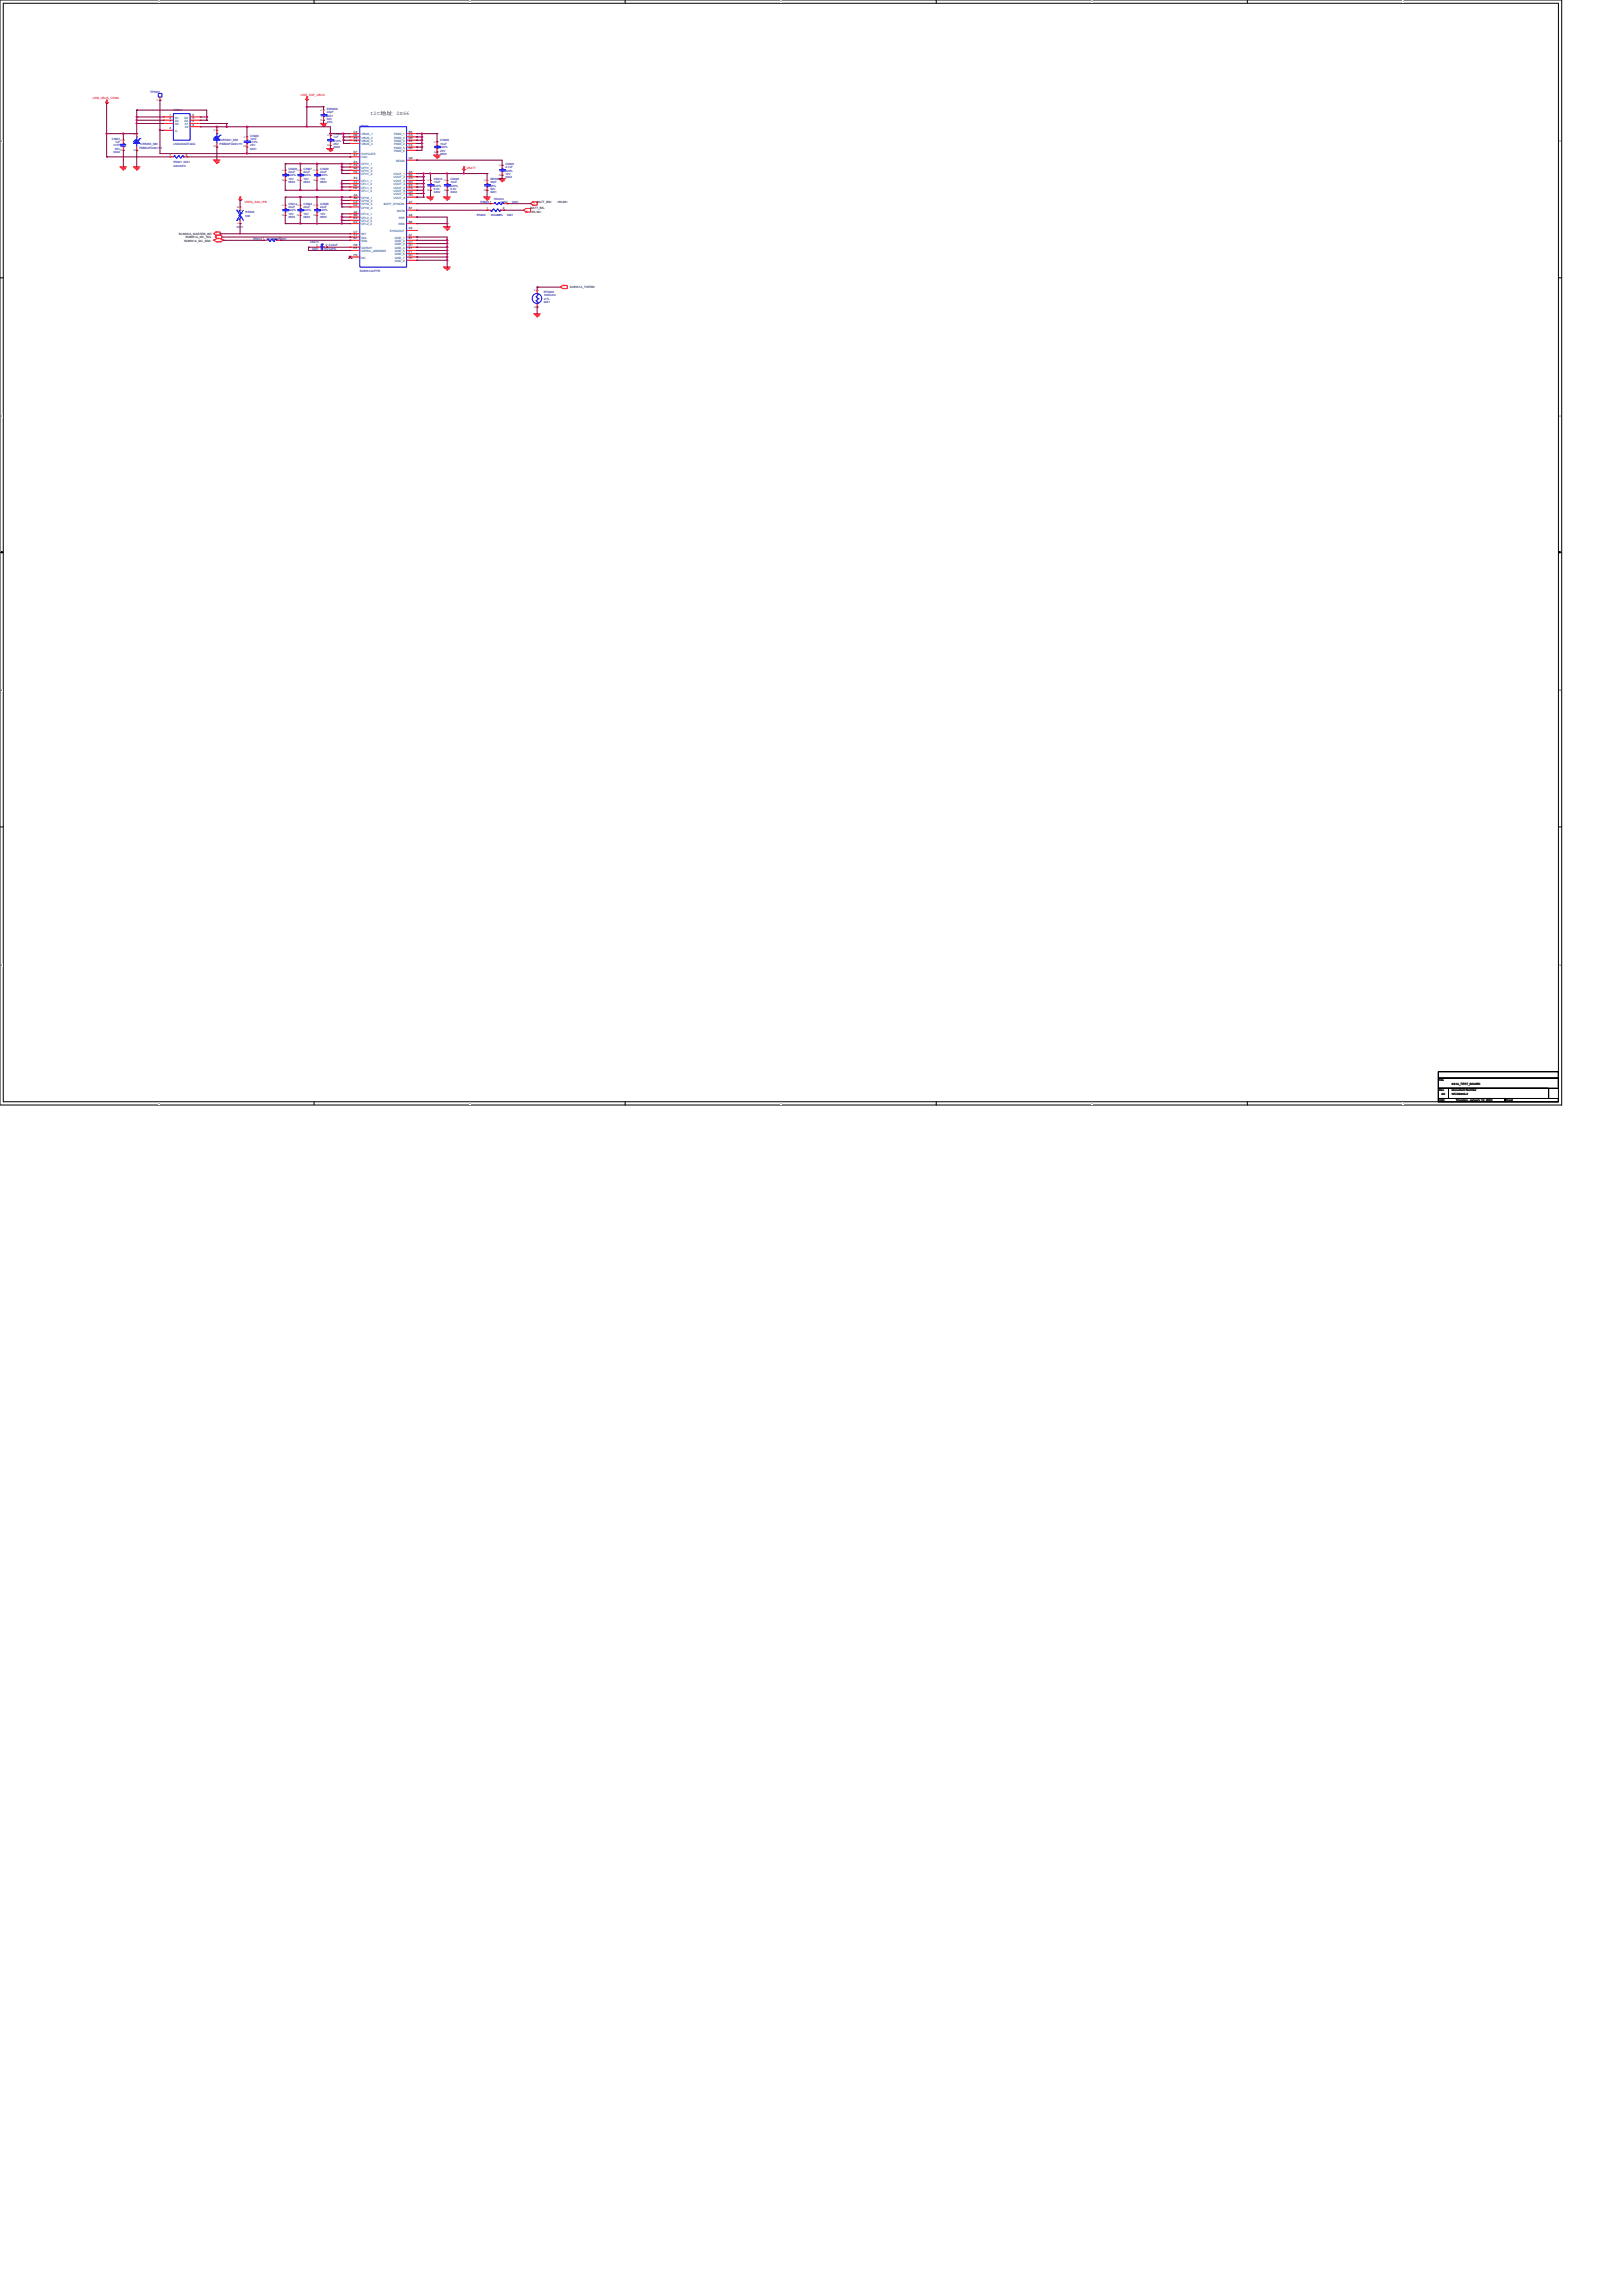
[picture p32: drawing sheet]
<svg xmlns="http://www.w3.org/2000/svg" width="210mm" height="297mm" viewBox="0 0 210 297" stroke-linecap="round" stroke-linejoin="round" font-family="sans-serif">
<defs><g id="words">
<text font-size=".7" x="47.9" y="14.8">I2C电地 0X66</text>
<g font-size=".4" fill="#f00">
<text x="12" y="12.8">USB_VBUS_CONN</text>
<text x="38.9" y="12.4">USB_OVP_VBUS</text>
<text x="60.4" y="21.9">VBATT</text>
<text x="31.6" y="26.2">VREG_S4A_1P8</text>
<text x="68.4" y="27.1" transform="rotate(-180 68.4 27.1)">o</text>
<text x="69.3" y="26.2" transform="rotate(-180 69.3 26.2)">o</text>
<text x="28" y="30.4">o</text>
<text x="28.2" y="30.8">o</text>
<text x="28.3" y="31.2">o</text>
<text x="73.2" y="37" transform="rotate(-180 73.2 37)">o</text>
</g>
<g font-size=".4">
<text x="17.6" y="17.4" transform="rotate(-90 17.6 17.4)">1</text>
<text x="20.6" y="13.1" transform="rotate(-90 20.6 13.1)">1</text>
<text x="21.9" y="15.8">7</text>
<text x="21.9" y="16.7">3</text>
<text x="21.9" y="15.4">2</text>
<text x="21.9" y="15">1</text>
<text x="24.9" y="16.3">8</text>
<text x="24.9" y="15">6</text>
<text x="24.9" y="15.4">5</text>
<text x="24.9" y="15.8">4</text>
<text x="27.9" y="17" transform="rotate(-90 27.9 17)">1</text>
<text x="31.8" y="17.8" transform="rotate(-90 31.8 17.8)">1</text>
<text x="41.7" y="15.6" transform="rotate(-90 41.7 15.6)">2</text>
<text x="41.7" y="14.4" transform="rotate(-90 41.7 14.4)">1</text>
<text x="42.6" y="17.6" transform="rotate(-90 42.6 17.6)">1</text>
<text x="45.8" y="17.6">D6</text>
<text x="45.8" y="17.2">C6</text>
<text x="52.9" y="17.6">C5</text>
<text x="52.9" y="17.2">B5</text>
<text x="15.8" y="19.5" transform="rotate(-90 15.8 19.5)">2</text>
<text x="15.8" y="18.3" transform="rotate(-90 15.8 18.3)">1</text>
<text x="17.6" y="19.5" transform="rotate(-90 17.6 19.5)">2</text>
<text x="21.9" y="20.2">1</text>
<text x="24" y="20.2">2</text>
<text x="27.9" y="19.1" transform="rotate(-90 27.9 19.1)">2</text>
<text x="31.8" y="19.1" transform="rotate(-90 31.8 19.1)">2</text>
<text x="36.8" y="23.4" transform="rotate(-90 36.8 23.4)">2</text>
<text x="36.8" y="22.1" transform="rotate(-90 36.8 22.1)">1</text>
<text x="38.7" y="23.4" transform="rotate(-90 38.7 23.4)">2</text>
<text x="38.7" y="22.1" transform="rotate(-90 38.7 22.1)">1</text>
<text x="40.9" y="23.4" transform="rotate(-90 40.9 23.4)">2</text>
<text x="40.9" y="22.1" transform="rotate(-90 40.9 22.1)">1</text>
<text x="42.6" y="18.9" transform="rotate(-90 42.6 18.9)">2</text>
<text x="45.8" y="22.3">H4</text>
<text x="45.8" y="21.9">G4</text>
<text x="45.8" y="19.7">D7</text>
<text x="45.8" y="18.4">F6</text>
<text x="45.8" y="21.5">F4</text>
<text x="45.8" y="23.6">F2</text>
<text x="45.8" y="20.2">E7</text>
<text x="45.8" y="18">E6</text>
<text x="45.8" y="21.1">E4</text>
<text x="45.8" y="23.2">E2</text>
<text x="52.9" y="20.6">G6</text>
<text x="52.9" y="19.3">G5</text>
<text x="52.9" y="18.9">F5</text>
<text x="52.9" y="18.4">E5</text>
<text x="52.9" y="18">D5</text>
<text x="52.9" y="23.6">D3</text>
<text x="52.9" y="23.2">C3</text>
<text x="52.9" y="22.7">B3</text>
<text x="52.9" y="22.3">A3</text>
<text x="55.6" y="23.5" transform="rotate(-90 55.6 23.5)">1</text>
<text x="56.4" y="19.7" transform="rotate(-90 56.4 19.7)">2</text>
<text x="56.4" y="18.5" transform="rotate(-90 56.4 18.5)">1</text>
<text x="57.7" y="23.5" transform="rotate(-90 57.7 23.5)">1</text>
<text x="62.9" y="23.5" transform="rotate(-90 62.9 23.5)">1</text>
<text x="64.9" y="22.7" transform="rotate(-90 64.9 22.7)">2</text>
<text x="64.9" y="21.5" transform="rotate(-90 64.9 21.5)">1</text>
<text x="30.9" y="26.9" transform="rotate(-90 30.9 26.9)">2</text>
<text x="30.9" y="29" transform="rotate(-90 30.9 29)">1</text>
<text x="36.8" y="27.9" transform="rotate(-90 36.8 27.9)">2</text>
<text x="36.8" y="26.7" transform="rotate(-90 36.8 26.7)">1</text>
<text x="38.7" y="27.9" transform="rotate(-90 38.7 27.9)">2</text>
<text x="38.7" y="26.7" transform="rotate(-90 38.7 26.7)">1</text>
<text x="40.9" y="27.9" transform="rotate(-90 40.9 27.9)">2</text>
<text x="40.9" y="26.7" transform="rotate(-90 40.9 26.7)">1</text>
<text x="45.8" y="24.5">H2</text>
<text x="45.8" y="24.1">G2</text>
<text x="45.8" y="26.6">D4</text>
<text x="45.8" y="28.8">D2</text>
<text x="45.8" y="26.2">C4</text>
<text x="45.8" y="28.4">C2</text>
<text x="45.8" y="25.8">B4</text>
<text x="45.8" y="28">B2</text>
<text x="45.8" y="25.4">A4</text>
<text x="45.8" y="27.5">A2</text>
<text x="52.9" y="25.4">H3</text>
<text x="52.9" y="24.9">G3</text>
<text x="52.9" y="24.5">F3</text>
<text x="52.9" y="24.1">E3</text>
<text x="52.9" y="27.1">B7</text>
<text x="52.9" y="28.8">B6</text>
<text x="52.9" y="26.2">A7</text>
<text x="52.9" y="28">A6</text>
<text x="52.9" y="29.7">A5</text>
<text x="55.6" y="24.7" transform="rotate(-90 55.6 24.7)">2</text>
<text x="57.7" y="24.7" transform="rotate(-90 57.7 24.7)">2</text>
<text x="62.9" y="24.7" transform="rotate(-90 62.9 24.7)">2</text>
<text x="62.9" y="27.1">1</text>
<text x="65.1" y="27.1">2</text>
<text x="68.7" y="27.1">BATT_BS-</text>
<text x="68.7" y="27.6">&lt;55,56&gt;</text>
<text x="69.5" y="26.2">BATT_BS+</text>
<text x="72.1" y="26.3">&lt;55,56&gt;</text>
<text x="23.2" y="30.4">SC8551A_MASTER_INT</text>
<text x="23.8" y="31.4">SC8551A_I2C_SDA</text>
<text x="24" y="30.8">SC8551A_I2C_SCL</text>
<text x="34" y="31">1</text>
<text x="36.1" y="31">2</text>
<text x="40.9" y="31.8">1</text>
<text x="42.2" y="31.8">2</text>
<text x="45.8" y="32.3">H7</text>
<text x="45.8" y="31.9">H6</text>
<text x="45.8" y="33.1">H5</text>
<text x="45.8" y="31">G7</text>
<text x="45.8" y="30.1">C7</text>
<text x="45.8" y="30.5">F7</text>
<text x="52.9" y="33.5">H1</text>
<text x="52.9" y="33.1">G1</text>
<text x="52.9" y="32.7">F1</text>
<text x="52.9" y="32.3">E1</text>
<text x="52.9" y="31.8">D1</text>
<text x="52.9" y="31.4">C1</text>
<text x="52.9" y="31">B1</text>
<text x="52.9" y="30.5">A1</text>
<text x="69.4" y="39.8" transform="rotate(-90 69.4 39.8)">2</text>
<text x="69.4" y="37.7" transform="rotate(-90 69.4 37.7)">1</text>
<text x="186.1" y="139.9">Title</text>
<text x="186.1" y="141.2">Size</text>
<text x="186.1" y="142.5">Date:</text>
<text x="186.6" y="141.6">A0</text>
<text x="187.9" y="141.2">Document Number</text>
<text x="187.9" y="141.6">WCD9340-2</text>
<text x="187.9" y="140.3">K81A_TEST_BOARD</text>
<text x="188.4" y="142.5">Thursday, January 12, 2023</text>
<text x="194.8" y="142.5">Sheet</text>
</g>
<g font-size=".4" fill="#000080">
<text x="19.4" y="12">TP5901</text>
<text x="22.4" y="14.4">Q5901</text>
<text x="32.4" y="17.7">C5903</text>
<text x="42.3" y="14.2">EM5909</text>
<text x="42.3" y="14.6">22pF</text>
<text x="42.3" y="15.1">0201</text>
<text x="42.3" y="15.5">50V</text>
<text x="42.3" y="15.9">±5%</text>
<text x="43.2" y="17.5">C5902</text>
<text x="43.2" y="17.9">1uF</text>
<text x="46.6" y="16.4">U5900</text>
<text x="14.5" y="18.1">C5901</text>
<text x="14.7" y="19.8">0402</text>
<text x="14.7" y="18.9">±10%</text>
<text x="14.9" y="19.4">35V</text>
<text x="14.9" y="18.5">1uF</text>
<text x="18" y="19.3">PSBD2FD40V1H</text>
<text x="18.2" y="18.7">CR5955_NM</text>
<text x="22.4" y="21.1">R5901</text>
<text x="22.4" y="21.6">0ohm±5%</text>
<text x="22.4" y="18.8">LN3420ADT2AG</text>
<text x="23.7" y="21.1">0201</text>
<text x="28.4" y="18.8">PSBD2FD40V1H</text>
<text x="28.6" y="18.3">CR5901_NM</text>
<text x="32.4" y="18.1">10nF</text>
<text x="32.4" y="19.4">0201</text>
<text x="32.4" y="18.9">25V</text>
<text x="32.4" y="18.5">±10%</text>
<text x="37.3" y="22">C5908</text>
<text x="37.3" y="22.4">22uF</text>
<text x="37.3" y="23.7">0603</text>
<text x="37.3" y="23.2">10V</text>
<text x="37.3" y="22.8">±20%</text>
<text x="39.3" y="22">C5907</text>
<text x="39.3" y="22.4">22uF</text>
<text x="39.3" y="23.7">0603</text>
<text x="39.3" y="23.2">10V</text>
<text x="39.3" y="22.8">±20%</text>
<text x="41.4" y="22">C5923</text>
<text x="41.4" y="22.4">22uF</text>
<text x="41.4" y="23.7">0603</text>
<text x="41.4" y="23.2">10V</text>
<text x="41.4" y="22.8">±20%</text>
<text x="43.2" y="19.2">0402</text>
<text x="43.2" y="18.7">25V</text>
<text x="43.2" y="18.3">±10%</text>
<text x="56.1" y="23.2">C5915</text>
<text x="56.1" y="23.7">10uF</text>
<text x="57" y="18.3">C5906</text>
<text x="57" y="18.7">10uF</text>
<text x="57" y="20">0603</text>
<text x="57" y="19.6">25V</text>
<text x="57" y="19.2">±20%</text>
<text x="58.3" y="23.2">C5926</text>
<text x="58.3" y="23.7">10uF</text>
<text x="63.5" y="23.2">EM5907</text>
<text x="63.5" y="23.7">33pF</text>
<text x="65.4" y="21.3">C5905</text>
<text x="65.4" y="21.8">4.7uF</text>
<text x="65.4" y="23">0402</text>
<text x="65.4" y="22.6">10V</text>
<text x="65.4" y="22.2">±20%</text>
<text x="30.6" y="29.5">0201</text>
<text x="31.8" y="27.6">R5906</text>
<text x="31.8" y="28.1">NM</text>
<text x="37.3" y="26.5">C5914</text>
<text x="37.3" y="26.9">22uF</text>
<text x="37.3" y="28.2">0603</text>
<text x="37.3" y="27.8">10V</text>
<text x="37.3" y="27.4">±20%</text>
<text x="39.3" y="26.5">C5924</text>
<text x="39.3" y="26.9">22uF</text>
<text x="39.3" y="28.2">0603</text>
<text x="39.3" y="27.8">10V</text>
<text x="39.3" y="27.4">±20%</text>
<text x="41.4" y="26.5">C5925</text>
<text x="41.4" y="26.9">22uF</text>
<text x="41.4" y="28.2">0603</text>
<text x="41.4" y="27.8">10V</text>
<text x="41.4" y="27.4">±20%</text>
<text x="56.1" y="25">0402</text>
<text x="56.1" y="24.6">6.3V</text>
<text x="56.1" y="24.1">±20%</text>
<text x="58.3" y="25">0402</text>
<text x="58.3" y="24.6">6.3V</text>
<text x="58.3" y="24.1">±20%</text>
<text x="61.7" y="27.9">R5904</text>
<text x="62.2" y="26.3">R59031</text>
<text x="63.5" y="27.9">100ohm</text>
<text x="63.5" y="25">0201</text>
<text x="63.5" y="24.6">50V</text>
<text x="63.5" y="24.1">±5%</text>
<text x="63.9" y="25.9">100ohm</text>
<text x="64.3" y="27.9">±1%</text>
<text x="64.8" y="26.3">±1%2</text>
<text x="65.6" y="27.9">0201</text>
<text x="66.3" y="26.3">0201</text>
<text x="32.8" y="31">R5910</text>
<text x="34.5" y="31">51ohm</text>
<text x="35.4" y="31">±1% 0201</text>
<text x="40.1" y="31.5">C5913</text>
<text x="40.4" y="32.3">0201</text>
<text x="41.9" y="32.3">16V±20%</text>
<text x="42.5" y="31.9">0.22uF</text>
<text x="46.6" y="35.2">SC8551ACFFR</text>
<text x="70.4" y="37.9">RT5900</text>
<text x="70.4" y="38.4">100Kohm</text>
<text x="70.4" y="38.8">±1%</text>
<text x="70.4" y="39.2">0201</text>
</g>
<g font-size=".4" fill="#004080">
<text x="22.6" y="16.2">D5</text>
<text x="22.6" y="17.1">G</text>
<text x="22.6" y="15.8">D2</text>
<text x="22.6" y="15.3">D1</text>
<text x="23.9" y="15.3">D4</text>
<text x="23.9" y="15.8">D3</text>
<text x="23.9" y="16.6">S2</text>
<text x="23.9" y="16.2">S1</text>
<text x="46.8" y="17.9">VBUS_2</text>
<text x="46.8" y="17.5">VBUS_1</text>
<text x="51" y="17.9">PMID_2</text>
<text x="51" y="17.5">PMID_1</text>
<text x="46.8" y="22.7">CFH1_4</text>
<text x="46.8" y="22.2">CFH1_3</text>
<text x="46.8" y="18.8">VBUS_4</text>
<text x="46.8" y="21.8">CFH1_2</text>
<text x="46.8" y="24">CFL1_2</text>
<text x="46.8" y="20.5">VAC</text>
<text x="46.8" y="18.3">VBUS_3</text>
<text x="46.8" y="21.4">CFH1_1</text>
<text x="46.8" y="23.6">CFL1_1</text>
<text x="46.8" y="20.1">OVPGATE</text>
<text x="50.9" y="24">VOUT_4</text>
<text x="50.9" y="23.6">VOUT_3</text>
<text x="50.9" y="23.1">VOUT_2</text>
<text x="50.9" y="22.7">VOUT_1</text>
<text x="51" y="19.7">PMID_6</text>
<text x="51" y="19.2">PMID_5</text>
<text x="51" y="18.8">PMID_4</text>
<text x="51" y="18.3">PMID_3</text>
<text x="51.3" y="20.9">REGN</text>
<text x="46.8" y="24.8">CFL1_4</text>
<text x="46.8" y="24.4">CFL1_3</text>
<text x="46.8" y="27">CFH2_4</text>
<text x="46.8" y="29.1">CFL2_4</text>
<text x="46.8" y="26.6">CFH2_3</text>
<text x="46.8" y="28.7">CFL2_3</text>
<text x="46.8" y="26.1">CFH2_2</text>
<text x="46.8" y="28.3">CFL2_2</text>
<text x="46.8" y="25.7">CFH2_1</text>
<text x="46.8" y="27.9">CFL2_1</text>
<text x="49.7" y="26.6">BATP_SYNCIN</text>
<text x="50.9" y="25.7">VOUT_8</text>
<text x="50.9" y="25.2">VOUT_7</text>
<text x="50.9" y="24.8">VOUT_6</text>
<text x="50.9" y="24.4">VOUT_5</text>
<text x="51.4" y="27.4">BATN</text>
<text x="51.6" y="29.1">SRN</text>
<text x="51.6" y="28.3">SRP</text>
<text x="46.8" y="32.6">CDRVL_ADDRMS</text>
<text x="46.8" y="32.2">CDRVH</text>
<text x="46.8" y="33.5">NC</text>
<text x="46.8" y="31.3">SDA</text>
<text x="46.8" y="30.9">SCL</text>
<text x="46.8" y="30.5">INT</text>
<text x="50.5" y="30">SYNCOUT</text>
<text x="51.1" y="33.9">GND_8</text>
<text x="51.1" y="33.5">GND_7</text>
<text x="51.1" y="33">GND_6</text>
<text x="51.1" y="32.6">GND_5</text>
<text x="51.1" y="32.2">GND_4</text>
<text x="51.1" y="31.7">GND_3</text>
<text x="51.1" y="31.3">GND_2</text>
<text x="51.1" y="30.9">GND_1</text>
</g>
<text font-size=".4" fill="#000040" x="73.7" y="37.3">SC8551A_THERM</text>
<g font-size=".3">
<text x="20.5" y=".3">5</text>
<text x="60.7" y=".3">4</text>
<text x="101" y=".3">3</text>
<text x="141.3" y=".3">2</text>
<text x="181.5" y=".3">1</text>
<text x=".1" y="18.4">D</text>
<text x="201.8" y="18.4">D</text>
<text x=".1" y="53.9">C</text>
<text x="201.8" y="53.9">C</text>
<text x=".1" y="89.5">B</text>
<text x="201.8" y="89.5">B</text>
<text x=".1" y="125">A</text>
<text x="201.8" y="125">A</text>
<text x="20.5" y="142.8">5</text>
<text x="60.7" y="142.8">4</text>
<text x="101" y="142.8">3</text>
<text x="141.3" y="142.8">2</text>
<text x="181.5" y="142.8">1</text>
</g>
</g></defs>
<path d="M0 0h202.1v143h-202.1zM.4 .4h201.3v142.1h-201.3z" fill="none" stroke="#000" stroke-width=".13"/>
<g fill="#fff">
<path d="M20.5 0h.2v.4h-.2z"/>
<path d="M20.5 142.6h.2v.3h-.2z"/>
</g>
<path d="M40.6 0v.4M40.6 142.5v.5" fill="none" stroke="#000" stroke-width=".13"/>
<g fill="#fff">
<path d="M60.7 0h.2v.4h-.2z"/>
<path d="M60.7 142.6h.2v.3h-.2z"/>
</g>
<path d="M80.9 0v.4M80.9 142.5v.5" fill="none" stroke="#000" stroke-width=".13"/>
<g fill="#fff">
<path d="M101 0h.2v.4h-.2z"/>
<path d="M101 142.6h.2v.3h-.2z"/>
</g>
<path d="M121.2 0v.4M121.2 142.5v.5" fill="none" stroke="#000" stroke-width=".13"/>
<g fill="#fff">
<path d="M141.3 0h.1v.4h-.1z"/>
<path d="M141.3 142.6h.1v.3h-.1z"/>
</g>
<path d="M161.4 0v.4M161.4 142.5v.5" fill="none" stroke="#000" stroke-width=".13"/>
<g fill="#fff">
<path d="M181.5 0h.2v.4h-.2z"/>
<path d="M181.5 142.6h.2v.3h-.2z"/>
<path d="M.1 18.2h.2v.3h-.2z"/>
<path d="M201.8 18.2h.2v.3h-.2z"/>
<path d="M.1 53.7h.2v.3h-.2z"/>
<path d="M201.8 53.7h.2v.3h-.2z"/>
</g>
<path d="M0 35.9h.4M201.7 35.9h.4" fill="none" stroke="#000" stroke-width=".13"/>
<g fill="#fff">
<path d="M.1 89.2h.2v.3h-.2z"/>
<path d="M201.8 89.2h.2v.3h-.2z"/>
</g>
<path d="M0 71.5h.4M.2 71.3l.2 .2h-.2zM201.7 71.5l.2-.2v.2zM201.7 71.5h.4" fill="none" stroke="#000" stroke-width=".13"/>
<path d="M.2 71.3l.2 .2h-.2zM201.7 71.5l.2-.2v.2z" fill="#000"/>
<g fill="#fff">
<path d="M.1 124.7h.2v.4h-.2z"/>
<path d="M201.8 124.7h.2v.4h-.2z"/>
</g>
<path d="M0 107h.4M201.7 107h.4M186.1 138.6h15.6v.9h-15.6zM186.1 139.5h15.6v1.3h-15.6zM186.1 140.8h1.3v1.3h-1.3zM186.1 142.1h8.7v.4h-8.7zM187.4 140.8h13v1.3h-13zM194.8 142.1h6.9v.4h-6.9z" fill="none" stroke="#000" stroke-width=".13"/>
<g fill="none" stroke="#f00" stroke-width=".13">
<path d="M13.7 13.3h.1M13.7 13.3h.2M13.8 13.4h.1M13.8 13h.1M13.8 13.3v.1M13.8 13l.1 .3M13.8 13l-.1 .3M13.9 13.3h.1M16 19.4h.1M16 19v.4M16 18.1h.1M16 18.1v.4"/>
<path d="M39.6 12.9h.1M39.6 12.9h.2M39.7 13h.1M39.7 12.5h.1M39.7 12.9v.1M39.7 12.5l-.1 .4M39.7 12.5l.1 .4M39.8 12.9h.1M41.4 16h.1M41.4 16h.9M41.6 16.1h.1M41.6 16.1h.6"/>
<path d="M41.7 16.2h.3M41.8 16.3h.1M41.9 15.5h.1M41.9 15.1v.4M41.9 14.2h.1M41.9 14.2v.5M42 16.2h.1M42.3 19.2h.1M42.3 19.2h.9M42.4 19.3h.1M42.4 19.3h.7M42.6 19.5h.3"/>
<path d="M42.7 19.6h.1M42.9 19.5h.1M15.5 21.6h.1M15.5 21.6h.9M15.7 21.7h.1M15.7 21.7h.6M15.8 21.8h.3M15.9 22h.1M16.1 21.8h.1M17.3 21.6h.1M17.3 21.6h.8M17.4 21.7h.1"/>
<path d="M17.4 21.7h.6M17.5 21.8h.4M17.7 22h.1M17.9 21.8h.1M27.6 31.1h.1M27.6 31.1l.5 .2M27.6 20.7h.1M27.6 20.7h.9M27.8 20.8h.1M27.8 20.8h.6M27.9 21h.3M27.9 30h.1"/>
<path d="M27.9 30.4h.1M27.9 30h.6v.4h-.6M27.9 30l-.3 .2 .3 .2M28 21.1h.1M28.1 30.9h.1M28.1 31.3h.1M28.1 30.9h.4M28.1 30.9l-.5 .2M28.1 31.3h.4M28.2 30.4h.1M28.2 30.9h.1M28.2 30.4h.5v.5h-.5"/>
<path d="M28.2 30.4l-.3 .3 .3 .2M28.2 21h.1M28.5 30.9h.1M28.5 31.3h.1M28.5 30.9l.4 .2M28.9 31.1h.1M28.9 31.1l-.4 .2M30.9 25.8h.1M30.9 25.8h.3M31.1 25.9h.1M31.1 25.5h.1M31.1 25.8v.1"/>
<path d="M31.1 25.5l.1 .3M31.1 25.5l-.2 .3M31.2 25.8h.1M36.9 23.3h.1M36.9 22.9v.4M36.9 22h.1M36.9 22v.4M36.9 27.9h.1M36.9 27.4v.5M36.9 26.5h.1M36.9 26.5v.5M38.9 27.9h.1"/>
<path d="M38.9 27.4v.5M38.9 26.5h.1M38.9 26.5v.5M41 32h.1M41 32h.4M41.9 32h.4M42.3 32h.1M55.2 25.5h.1M55.2 25.5h.9M55.4 25.6h.1M55.4 25.6h.6M55.5 25.7h.4"/>
<path d="M55.7 25.9h.1M55.7 24.6h.1M55.7 24.2v.4M55.7 23.3h.1M55.7 23.3v.5M55.9 25.7h.1M56.1 20.1h.1M56.1 20.1h.9M56.3 20.2h.1M56.3 20.2h.6M56.4 20.3h.3M56.5 20.4h.1"/>
<path d="M56.7 20.3h.1M57.4 25.5h.1M57.4 29.3h.1M57.4 34.5h.1M57.4 25.5h.9M57.4 29.3h.9M57.4 34.5h.9M57.5 25.6h.1M57.5 29.5h.1M57.5 34.7h.1M57.5 25.6h.7M57.5 29.5h.7"/>
<path d="M57.5 34.7h.7M57.7 25.7h.3M57.7 29.6h.3M57.7 34.8h.3M57.8 25.9h.1M57.8 29.8h.1M57.8 34.9h.1M57.9 24.6h.1M57.9 24.2v.4M57.9 23.3h.1M57.9 23.3v.5M58 25.7h.1"/>
<path d="M58 29.6h.1M58 34.8h.1M59.9 21.9h.1M59.9 21.9h.3M60 22h.1M60 21.6h.1M60 21.9v.1M60 21.6l.2 .3M60 21.6l-.1 .3M60.2 21.9h.1M62.6 25.5h.1M62.6 25.5h.9"/>
<path d="M62.7 25.6h.1M62.7 25.6h.6M62.9 25.7h.3M63 25.9h.1M63.2 25.7h.1M64.6 23.1h.1M64.6 23.1h.8M64.7 23.2h.1M64.7 23.2h.6M64.8 23.4h.4M64.9 23.5h.1M65 22.7h.1"/>
<path d="M65 22.2v.5M65 21.4h.1M65 21.4v.4M65.2 23.4h.1M68.1 27.4h.1M68.1 27h.1M68.1 27h.6v.4h-.6M68.1 27l-.3 .2 .3 .2M69 26.5h.1M69 26.1h.1M69 26.1h.5v.4h-.5M69 26.1l-.3 .2 .3 .2"/>
<path d="M69.5 39.7h.1M69.5 39.3v.4M69.5 37.6h.1M69.5 37.6v.4M72.9 37.3h.1M72.9 36.9h.1M72.9 36.9h.5v.4h-.5M72.9 36.9l-.4 .2 .4 .2M69.1 40.6h.1M69.1 40.6h.8M69.2 40.7h.1M69.2 40.7h.6"/>
<path d="M69.3 40.9h.4M69.5 41h.1M69.7 40.9h.1"/>
</g>
<g fill="none" stroke="#00f" stroke-width=".13">
<path d="M15.6 18.7h.1M15.6 18.9h.1M15.6 18.7h.7M15.6 18.9h.7M16 18.5h.1M16 19h.1M16 18.5v.2M16 18.9v.1M41.5 14.8h.7M41.5 15h.7M41.9 14.7h.1M41.9 15.1h.1"/>
<path d="M41.9 14.7v.1M41.9 15v.1M42.2 14.8h.1M42.2 15h.1M36.6 22.6h.7M36.6 22.7h.7M36.6 27.1h.7M36.6 27.3h.7M36.9 22.4h.1M36.9 22.9h.1M36.9 22.4v.2M36.9 22.7v.2"/>
<path d="M36.9 27h.1M36.9 27.4h.1M36.9 27v.1M36.9 27.3v.1M37.3 22.6h.1M37.3 22.7h.1M37.3 27.1h.1M37.3 27.3h.1M38.5 27.1h.7M38.5 27.3h.7M38.9 27h.1M38.9 27.4h.1"/>
<path d="M38.9 27v.1M38.9 27.3v.1M39.2 27.1h.1M39.2 27.3h.1M41.4 32h.1M41.4 32h.2M41.6 31.6h.1M41.6 31.6v.7M41.7 31.6h.1M41.7 31.6v.7M41.7 32h.2M41.9 32h.1"/>
<path d="M55.3 23.9h.7M55.3 24h.7M55.7 23.8h.1M55.7 24.2h.1M55.7 23.8v.1M55.7 24v.2M56 23.9h.1M56 24h.1M57.5 23.9h.7M57.5 24.1h.7M57.9 23.8h.1M57.9 24.2h.1"/>
<path d="M57.9 23.8v.1M57.9 24.1v.1M58.2 23.9h.1M58.2 24.1h.1M64.6 21.9h.7M64.6 22.1h.7M65 21.8h.1M65 22.2h.1M65 21.8v.1M65 22.1v.1M65.3 21.9h.1M65.3 22.1h.1"/>
<path d="M69.4 38.4h.1M69.4 38.9h.1M69.4 38.4l.2 .3M69.4 38.9l.2 .3M69.5 39.3h.1M69.5 38l.1 .1M69.6 38.1h.1M69.6 38.7h.1M69.6 39.2h.1M69.6 38.1l-.2 .3M69.6 38.7l-.2 .2M69.6 39.2l-.1 .1"/>
<circle cx="69.5" cy="38.6" r=".63"/>
</g>
<path d="M28.1 17.7l.4 .4h-.9z" fill="#00f"/>
<g fill="none" stroke="#00f" stroke-width=".13">
<path d="M22.4 14.7h2.2v3.4h-2.2zM27.9 17.7h.1M27.9 17.7l-.3 .2M27.9 17.7h.4M28.1 17.7l.4 .4h-.9zM28.1 18.1h.1M28.1 17.3h.1M28.1 17.3v.4M28.1 18.1v.4M28.3 17.7h.1M28.5 17.5h.1M28.5 17.5l-.2 .2"/>
<path d="M31.6 18.3h.7M31.6 18.4h.7M32 18.1h.1M32 18.6h.1M32 18.1v.2M32 18.4v.2M32.3 18.3h.1M32.3 18.4h.1M46.6 16.4h6v18.2h-6zM56.2 18.9h.7M56.2 19.1h.7M56.6 18.8h.1"/>
<path d="M56.6 19.2h.1M56.6 18.8v.1M56.6 19.1v.1M56.9 18.9h.1M56.9 19.1h.1M34.7 31h.1M34.7 31l-.2 .1M34.7 31l.2 .2M34.9 31.2h.1M35.2 31h.1M35.2 31l-.3 .2M35.2 31l.2 .2"/>
<path d="M35.4 31.2h.1M35.7 31h.1M35.7 31l-.3 .2M35.7 31l.1 .1M35.8 31.1h.1M38.5 22.6h.7M38.5 22.7h.7M38.9 22.4h.1M38.9 22.9h.1M38.9 22.4v.2M38.9 22.7v.2M39.2 22.6h.1"/>
<path d="M39.2 22.7h.1M40.7 22.6h.7M40.7 22.7h.7M40.7 27.1h.7M40.7 27.3h.7M41 22.4h.1M41 22.9h.1M41 22.4v.2M41 22.7v.2M41 27h.1M41 27.4h.1M41 27v.1"/>
<path d="M41 27.3v.1M41.4 22.6h.1M41.4 22.7h.1M41.4 27.1h.1M41.4 27.3h.1M62.7 23.9h.7M62.7 24.1h.7M63 23.8h.1M63 24.2h.1M63 23.8v.1M63 24.1v.1M63.4 23.9h.1"/>
<path d="M63.4 24.1h.1M63.5 27.2l.1 .1M63.6 27.3h.1M63.8 27.1h.1M63.8 27.1l-.2 .2M63.8 27.1l.3 .2M64 26.2h.1M64 26.2l-.1 .1M64 26.2l.3 .3M64.1 27.3h.1M64.3 26.5h.1M64.4 27.1h.1"/>
<path d="M64.4 27.1l-.3 .2M64.4 27.1l.2 .2M64.6 26.2h.1M64.6 26.2l-.3 .3M64.6 26.2l.2 .3M64.6 27.3h.1M64.8 27.2h.1M64.8 27.2l-.2 .1M64.8 26.5h.1M65.1 26.2h.1M65.1 26.2l-.3 .3M65.1 26.2l.1 .1"/>
<path d="M65.2 26.3h.1"/>
</g>
<g fill="none" stroke="#f00" stroke-width=".13">
<path d="M21.2 16h.1M21.2 16h1.2M21.2 16.9h.1M21.2 16.9h1.2M21.2 15.5h.1M21.2 15.5h1.2M21.2 15.1h.1M21.2 15.1h1.2M24.6 16.4h1.3M24.6 15.1h1.3M24.6 15.5h1.3M24.6 16h1.3"/>
<path d="M25.9 16.4h.1M25.9 15.1h.1M25.9 15.5h.1M25.9 16h.1M28.1 16.9h.1M28.1 16.9v.4M28.1 19h.1M28.1 18.5v.5M32 19h.1M32 18.6v.4M32 17.7h.1M32 17.7v.4"/>
<path d="M45.3 18.6h.1M45.3 18.6h1.3M45.3 18.1h.1M45.3 18.1h1.3M45.3 19.9h.1M45.3 19.9h1.3M45.3 17.7h.1M45.3 17.7h1.3M45.3 17.3h.1M45.3 17.3h1.3M52.6 19.4h1.3M52.6 19h1.3"/>
<path d="M52.6 18.6h1.3M52.6 18.1h1.3M52.6 17.7h1.3M52.6 17.3h1.3M53.9 19.4h.1M53.9 19h.1M53.9 18.6h.1M53.9 18.1h.1M53.9 17.7h.1M53.9 17.3h.1M56.6 19.7h.1M56.6 19.2v.5"/>
<path d="M56.6 18.3h.1M56.6 18.3v.5M34.1 31.1h.1M34.1 31.1h.4M35.8 31.1h.5M36.3 31.1h.1M38.9 23.3h.1M38.9 22.9v.4M38.9 22h.1M38.9 22v.4M41 23.3h.1M41 22.9v.4"/>
<path d="M41 22h.1M41 22v.4M41 27.9h.1M41 27.4v.5M41 26.6h.1M41 26.6v.4M45.3 32.4h.1M45.3 32.4h1.3M45.3 32h.1M45.3 32h1.3M45.3 33.2h.1M45.3 33.2h1.3"/>
<path d="M45.3 22.5h.1M45.3 22.5h1.3M45.3 24.6h.1M45.3 24.6h1.3M45.3 31.1h.1M45.3 31.1h1.3M45.3 22h.1M45.3 22h1.3M45.3 24.2h.1M45.3 24.2h1.3M45.3 30.7h.1M45.3 30.7h1.3"/>
<path d="M45.3 21.6h.1M45.3 21.6h1.3M45.3 23.8h.1M45.3 23.8h1.3M45.3 20.3h.1M45.3 20.3h1.3M45.3 21.2h.1M45.3 21.2h1.3M45.3 23.3h.1M45.3 23.3h1.3M45.3 26.8h.1M45.3 26.8h1.3"/>
<path d="M45.3 28.9h.1M45.3 28.9h1.3M45.3 30.2h.1M45.3 30.2h1.3M45.3 26.3h.1M45.3 26.3h1.3M45.3 28.5h.1M45.3 28.5h1.3M45.3 25.9h.1M45.3 25.9h1.3M45.3 28.1h.1M45.3 28.1h1.3"/>
<path d="M45.3 25.5h.1M45.3 25.5h1.3M45.3 27.7h.1M45.3 27.7h1.3M52.6 25.5h1.3M52.6 33.7h1.3M52.6 20.7h1.3M52.6 25h1.3M52.6 33.2h1.3M52.6 24.6h1.3M52.6 32.8h1.3M52.6 24.2h1.3"/>
<path d="M52.6 32.4h1.3M52.6 23.8h1.3M52.6 32h1.3M52.6 23.3h1.3M52.6 31.5h1.3M52.6 27.2h1.3M52.6 28.9h1.3M52.6 22.9h1.3M52.6 31.1h1.3M52.6 26.3h1.3M52.6 28.1h1.3M52.6 29.8h1.3"/>
<path d="M52.6 22.4h1.3M52.6 30.7h1.3M53.9 25.5h.1M53.9 33.7h.1M53.9 20.7h.1M53.9 25h.1M53.9 33.2h.1M53.9 24.6h.1M53.9 32.8h.1M53.9 24.2h.1M53.9 32.4h.1M53.9 23.8h.1"/>
<path d="M53.9 32h.1M53.9 23.3h.1M53.9 31.5h.1M53.9 27.2h.1M53.9 28.9h.1M53.9 22.9h.1M53.9 31.1h.1M53.9 26.3h.1M53.9 28.1h.1M53.9 29.8h.1M53.9 22.4h.1M53.9 30.7h.1"/>
<path d="M63 27.2h.1M63 27.2h.5M63 24.6h.1M63 24.2v.4M63 23.3h.1M63 23.3v.5M63.5 26.3h.1M63.5 26.3h.4M64.8 27.2h.4M65.2 27.2h.1M65.2 26.3h.4M65.6 26.3h.1"/>
</g>
<path d="M45.1 33.4h.1M45.2 33.1l.3 .3M45.4 33.1l-.3 .3M45.5 33.4h.1" fill="none" stroke="#804000" stroke-width=".13"/>
<path d="M17.3 18.6l.4-.5 .4 .5z" fill="#00f"/>
<g fill="none" stroke="#00f" stroke-width=".13">
<path d="M17.3 18.6l.4-.5 .4 .5zM17.5 18.1h.1M17.5 18.1l-.2 .2M17.5 18.1h.4M17.7 18.6h.1M17.7 17.7h.1M17.7 17.7v.4M17.7 18.6v.4M17.9 18.1h.1M18.1 17.9h.1M18.1 17.9l-.2 .2M20.5 12.1h.5v.5h-.5z"/>
<path d="M42.4 18.1h.7M42.4 18.2h.7M42.8 17.9h.1M42.8 18.3h.1M42.8 17.9v.2M42.8 18.2v.1M43.1 18.1h.1M43.1 18.2h.1M22.6 20.2h.1M22.6 20.2l-.2 .1M22.6 20.2l.2 .2M22.8 20.4h.1"/>
<path d="M23.1 20.2h.1M23.1 20.2l-.3 .2M23.1 20.2l.3 .2M23.4 20.4h.1M23.6 20.2h.1M23.6 20.2l-.2 .2M23.6 20.2l.1 .1M23.7 20.3h.1M30.6 28.5h.1M30.6 27.2h.1M30.6 27.2l.9 1.3M30.9 28.4h.1"/>
<path d="M30.9 27.9h.1M30.9 27.3h.1M30.9 28.4l.2 .1M30.9 27.9l.3 .2M30.9 27.3l.3 .3M31.1 27.2h.1M31.1 27.2l-.2 .1M31.2 28.1h.1M31.2 27.6h.1M31.2 28.1l-.3 .3M31.2 27.6l-.3 .3M31.5 27.2l-.9 1.3"/>
</g>
<g fill="none" stroke="#f00" stroke-width=".13">
<path d="M17.7 17.3h.1M17.7 17.3v.4M17.7 19.4h.1M17.7 19v.4M20.7 13h.1M20.7 12.6v.4M42.8 18.8h.1M42.8 18.3v.5M42.8 17.5h.1M42.8 17.5v.4M22 20.3h.1M22 20.3h.4"/>
<path d="M23.7 20.3h.5M24.2 20.3h.1M31.1 26.8h.1M31.1 26.8v.4M31.1 28.9h.1M31.1 28.5v.4"/>
</g>
<path d="M39.7 13.8h.1M39.7 13v.8" fill="none" stroke="#800040" stroke-width=".13"/>
<path d="M39.6 13.7h.1v.1h-.1z" fill-rule="evenodd" fill="#f0f"/>
<path d="M39.6 13.7h.1v.1h-.1z" fill="none" stroke="#f0f" stroke-width=".13"/>
<path d="M13.8 13.4h.1M13.8 17.3h.1M13.8 13.4v6.9M39.7 13.8h.1M39.7 13.8v2.6M39.7 13.8h2.2M41.9 13.8h.1M41.9 15.6h.1M41.9 13.8v.4M41.9 15.6v.4" fill="none" stroke="#800040" stroke-width=".13"/>
<path d="M13.7 17.2h.1v.1h-.1z" fill-rule="evenodd" fill="#f0f"/>
<path d="M13.7 17.2h.1v.1h-.1z" fill="none" stroke="#f0f" stroke-width=".13"/>
<path d="M16 17.3h.1M16 17.3h1.7" fill="none" stroke="#800040" stroke-width=".13"/>
<path d="M15.9 17.2h.1v.1h-.1z" fill-rule="evenodd" fill="#f0f"/>
<path d="M15.9 17.2h.1v.1h-.1z" fill="none" stroke="#f0f" stroke-width=".13"/>
<path d="M16 17.3h.1M16 17.3v.8M39.7 16.4h.1M39.7 16.4h3.1v.9M42.8 17.3h.1" fill="none" stroke="#800040" stroke-width=".13"/>
<path d="M42.7 17.2h.1v.1h-.1z" fill-rule="evenodd" fill="#f0f"/>
<path d="M42.7 17.2h.1v.1h-.1z" fill="none" stroke="#f0f" stroke-width=".13"/>
<path d="M42.8 17.3h2.5M44.4 17.3h.1" fill="none" stroke="#800040" stroke-width=".13"/>
<path d="M44.4 17.2h.1v.1h-.1z" fill-rule="evenodd" fill="#f0f"/>
<path d="M44.4 17.2h.1v.1h-.1z" fill="none" stroke="#f0f" stroke-width=".13"/>
<path d="M44.4 17.3h.1M44.4 17.3v.4M53.9 17.3h.1M53.9 17.3h2.7M56.6 17.3h.1" fill="none" stroke="#800040" stroke-width=".13"/>
<path d="M54.5 17.2h.1v.1h-.1z" fill-rule="evenodd" fill="#f0f"/>
<path d="M54.5 17.2h.1v.1h-.1z" fill="none" stroke="#f0f" stroke-width=".13"/>
<path d="M44.4 17.7h.1M44.4 17.7h.9M54.6 17.3h.1M54.6 17.3v.4M56.6 18.3h.1M56.6 17.3v1" fill="none" stroke="#800040" stroke-width=".13"/>
<path d="M44.4 17.6h.1v.1h-.1z" fill-rule="evenodd" fill="#f0f"/>
<path d="M44.4 17.6h.1v.1h-.1z" fill="none" stroke="#f0f" stroke-width=".13"/>
<path d="M44.4 17.7h.1M44.4 17.7v.4M53.9 17.7h.1M53.9 17.7h.7" fill="none" stroke="#800040" stroke-width=".13"/>
<path d="M54.5 17.6h.1v.1h-.1z" fill-rule="evenodd" fill="#f0f"/>
<path d="M54.5 17.6h.1v.1h-.1z" fill="none" stroke="#f0f" stroke-width=".13"/>
<path d="M44.4 18.1h.1M44.4 18.1v.5M54.6 17.7h.1M54.6 17.7v.4" fill="none" stroke="#800040" stroke-width=".13"/>
<path d="M44.4 18.1h.1v.1h-.1z" fill-rule="evenodd" fill="#f0f"/>
<path d="M44.4 18.1h.1v.1h-.1z" fill="none" stroke="#f0f" stroke-width=".13"/>
<path d="M44.4 18.1h.1M44.4 18.1h.9M53.9 18.1h.1M53.9 18.1h.7M54.6 18.1h.1M54.6 18.1v.5" fill="none" stroke="#800040" stroke-width=".13"/>
<path d="M54.5 18.5h.1v.1h-.1z" fill-rule="evenodd" fill="#f0f"/>
<path d="M54.5 18.5h.1v.1h-.1z" fill="none" stroke="#f0f" stroke-width=".13"/>
<path d="M54.5 18.1h.1v.1h-.1z" fill-rule="evenodd" fill="#f0f"/>
<path d="M54.5 18.1h.1v.1h-.1z" fill="none" stroke="#f0f" stroke-width=".13"/>
<g fill="none" stroke="#800040" stroke-width=".13">
<path d="M16 19.5h.1M16 19.5v2.1M42.8 19.2h.1M42.8 18.8v.4M44.4 18.6h.1M44.4 18.6h.9M53.9 18.6h.1M53.9 19h.1M53.9 18.6h.7M53.9 19h.7M54.6 18.6h.1M54.6 19h.1"/>
<path d="M54.6 18.6v.9"/>
</g>
<path d="M54.5 18.9h.1v.1h-.1z" fill-rule="evenodd" fill="#f0f"/>
<path d="M54.5 18.9h.1v.1h-.1z" fill="none" stroke="#f0f" stroke-width=".13"/>
<path d="M17.7 19.5h.1M17.7 19.5v2.1M20.7 19.9h11.3M32 19.9h.1M53.9 19.5h.1M53.9 19.5h.7M56.6 19.7h.1M56.6 19.7v.4" fill="none" stroke="#800040" stroke-width=".13"/>
<path d="M31.9 19.8h.1v.1h-.1z" fill-rule="evenodd" fill="#f0f"/>
<path d="M31.9 19.8h.1v.1h-.1z" fill="none" stroke="#f0f" stroke-width=".13"/>
<path d="M13.8 20.3h.1M13.8 20.3h8.2M24.2 20.3h21.1M36.9 21.2h2M38.9 21.2h.1M45.3 20.3h.1M53.9 20.7h.1M53.9 20.7h11.1v.7M65 21.4h.1" fill="none" stroke="#800040" stroke-width=".13"/>
<path d="M38.8 21.1h.1v.1h-.1z" fill-rule="evenodd" fill="#f0f"/>
<path d="M38.8 21.1h.1v.1h-.1z" fill="none" stroke="#f0f" stroke-width=".13"/>
<path d="M36.9 21.2h.1M36.9 21.2v.8M38.9 21.2h.1M38.9 21.2h5.3M38.9 21.2v.8M41 21.2h.1M41 21.2v.8M44.2 21.2h.1" fill="none" stroke="#800040" stroke-width=".13"/>
<path d="M40.9 21.1h.1v.1h-.1z" fill-rule="evenodd" fill="#f0f"/>
<path d="M40.9 21.1h.1v.1h-.1z" fill="none" stroke="#f0f" stroke-width=".13"/>
<path d="M44.2 21.2h1.1M45.3 21.2h.1" fill="none" stroke="#800040" stroke-width=".13"/>
<path d="M44.2 21.1h.1v.1h-.1z" fill-rule="evenodd" fill="#f0f"/>
<path d="M44.2 21.1h.1v.1h-.1z" fill="none" stroke="#f0f" stroke-width=".13"/>
<path d="M44.2 21.2h.1M44.2 21.6h.1M44.2 21.2v.4M44.2 21.6h1.1" fill="none" stroke="#800040" stroke-width=".13"/>
<path d="M44.2 21.5h.1v.1h-.1z" fill-rule="evenodd" fill="#f0f"/>
<path d="M44.2 21.5h.1v.1h-.1z" fill="none" stroke="#f0f" stroke-width=".13"/>
<path d="M44.2 21.6h.1M44.2 22h.1M44.2 21.6v.4M44.2 22h1.1" fill="none" stroke="#800040" stroke-width=".13"/>
<path d="M44.2 22h.1h-.1z" fill-rule="evenodd" fill="#f0f"/>
<path d="M44.2 22h.1h-.1z" fill="none" stroke="#f0f" stroke-width=".13"/>
<path d="M44.2 22h.1M44.2 22v.5M60 22.5h.1M60 22v.5" fill="none" stroke="#800040" stroke-width=".13"/>
<path d="M59.9 22.4h.1v.1h-.1z" fill-rule="evenodd" fill="#f0f"/>
<path d="M59.9 22.4h.1v.1h-.1z" fill="none" stroke="#f0f" stroke-width=".13"/>
<path d="M44.2 22.5h.1M44.2 22.5h1.1M53.9 22.5h.1M53.9 22.5h.9M54.8 22.5h.1M54.8 22.5v.4" fill="none" stroke="#800040" stroke-width=".13"/>
<path d="M54.7 22.8h.1v.1h-.1z" fill-rule="evenodd" fill="#f0f"/>
<path d="M54.7 22.8h.1v.1h-.1z" fill="none" stroke="#f0f" stroke-width=".13"/>
<path d="M54.7 22.4h.1v.1h-.1z" fill-rule="evenodd" fill="#f0f"/>
<path d="M54.7 22.4h.1v.1h-.1z" fill="none" stroke="#f0f" stroke-width=".13"/>
<path d="M54.8 22.5h3.1M55.7 22.5h.1M55.7 22.5v.8" fill="none" stroke="#800040" stroke-width=".13"/>
<path d="M57.8 22.4h.1v.1h-.1z" fill-rule="evenodd" fill="#f0f"/>
<path d="M57.8 22.4h.1v.1h-.1z" fill="none" stroke="#f0f" stroke-width=".13"/>
<path d="M55.6 22.4h.1v.1h-.1z" fill-rule="evenodd" fill="#f0f"/>
<path d="M55.6 22.4h.1v.1h-.1z" fill="none" stroke="#f0f" stroke-width=".13"/>
<path d="M53.9 22.9h.1M53.9 22.9h.9M54.8 22.9h.1M54.8 22.9v.4M57.9 22.5h.1M57.9 22.5v.8M57.9 22.5h5.1M60 22.5h.1M63 22.5h.1M63 22.5v.8M65 22.7h.1M65 22.7v.4" fill="none" stroke="#800040" stroke-width=".13"/>
<path d="M54.7 23.3h.1v.1h-.1z" fill-rule="evenodd" fill="#f0f"/>
<path d="M54.7 23.3h.1v.1h-.1z" fill="none" stroke="#f0f" stroke-width=".13"/>
<g fill="none" stroke="#800040" stroke-width=".13">
<path d="M36.9 24.6h.1M36.9 23.3v1.3M38.9 24.6h.1M38.9 23.3v1.3M41 24.6h.1M41 23.3v1.3M44.2 23.8h.1M44.2 23.3h.1M44.2 23.3v.5M44.2 23.3h1.1M44.2 23.8h1.1M53.9 23.3h.1"/>
<path d="M53.9 23.3h.9M54.8 23.3h.1M54.8 23.3v.5"/>
</g>
<path d="M44.2 23.7h.1v.1h-.1z" fill-rule="evenodd" fill="#f0f"/>
<path d="M44.2 23.7h.1v.1h-.1z" fill="none" stroke="#f0f" stroke-width=".13"/>
<path d="M44.2 24.2h.1M44.2 23.8v.4M53.9 23.8h.1M53.9 23.8h.9M54.8 23.8h.1M54.8 23.8v.4" fill="none" stroke="#800040" stroke-width=".13"/>
<path d="M54.7 23.7h.1v.1h-.1z" fill-rule="evenodd" fill="#f0f"/>
<path d="M54.7 23.7h.1v.1h-.1z" fill="none" stroke="#f0f" stroke-width=".13"/>
<path d="M44.2 24.6h.1M44.2 24.2h.1M44.2 24.2v.4M44.2 24.2h1.1" fill="none" stroke="#800040" stroke-width=".13"/>
<path d="M44.2 24.1h.1v.1h-.1z" fill-rule="evenodd" fill="#f0f"/>
<path d="M44.2 24.1h.1v.1h-.1z" fill="none" stroke="#f0f" stroke-width=".13"/>
<path d="M53.9 24.2h.1M53.9 24.2h.9" fill="none" stroke="#800040" stroke-width=".13"/>
<path d="M54.7 24.1h.1v.1h-.1z" fill-rule="evenodd" fill="#f0f"/>
<path d="M54.7 24.1h.1v.1h-.1z" fill="none" stroke="#f0f" stroke-width=".13"/>
<path d="M54.8 24.2h.1M54.8 24.2v.4" fill="none" stroke="#800040" stroke-width=".13"/>
<path d="M54.7 24.5h.1v.1h-.1z" fill-rule="evenodd" fill="#f0f"/>
<path d="M54.7 24.5h.1v.1h-.1z" fill="none" stroke="#f0f" stroke-width=".13"/>
<path d="M36.9 24.6h2M38.9 24.6h.1" fill="none" stroke="#800040" stroke-width=".13"/>
<path d="M38.8 24.5h.1v.1h-.1z" fill-rule="evenodd" fill="#f0f"/>
<path d="M38.8 24.5h.1v.1h-.1z" fill="none" stroke="#f0f" stroke-width=".13"/>
<path d="M38.9 24.6h2.1M41 24.6h.1" fill="none" stroke="#800040" stroke-width=".13"/>
<path d="M40.9 24.5h.1v.1h-.1z" fill-rule="evenodd" fill="#f0f"/>
<path d="M40.9 24.5h.1v.1h-.1z" fill="none" stroke="#f0f" stroke-width=".13"/>
<path d="M41 24.6h4.3M44.2 24.6h.1M45.3 24.6h.1" fill="none" stroke="#800040" stroke-width=".13"/>
<path d="M44.2 24.5h.1v.1h-.1z" fill-rule="evenodd" fill="#f0f"/>
<path d="M44.2 24.5h.1v.1h-.1z" fill="none" stroke="#f0f" stroke-width=".13"/>
<path d="M53.9 24.6h.1M53.9 25h.1M53.9 24.6h.9v.9M53.9 25h.9M54.8 25h.1M54.8 25.5h.1M55.7 24.6h.1M55.7 24.6v.9M57.9 24.6h.1M57.9 24.6v.9M63 24.6h.1M63 24.6v.9" fill="none" stroke="#800040" stroke-width=".13"/>
<path d="M54.7 25h.1v.1h-.1z" fill-rule="evenodd" fill="#f0f"/>
<path d="M54.7 25h.1v.1h-.1z" fill="none" stroke="#f0f" stroke-width=".13"/>
<path d="M36.9 25.5h.1M36.9 25.5v1.1M36.9 25.5h2M38.9 25.5h.1" fill="none" stroke="#800040" stroke-width=".13"/>
<path d="M38.8 25.4h.1v.1h-.1z" fill-rule="evenodd" fill="#f0f"/>
<path d="M38.8 25.4h.1v.1h-.1z" fill="none" stroke="#f0f" stroke-width=".13"/>
<path d="M38.9 25.5h.1M38.9 25.5h5.3M38.9 25.5v1.1M41 25.5h.1M41 25.5v1.1M44.2 25.5h.1" fill="none" stroke="#800040" stroke-width=".13"/>
<path d="M40.9 25.4h.1v.1h-.1z" fill-rule="evenodd" fill="#f0f"/>
<path d="M40.9 25.4h.1v.1h-.1z" fill="none" stroke="#f0f" stroke-width=".13"/>
<path d="M44.2 25.5h.1M44.2 25.5v.4M44.2 25.5h1.1M45.3 25.5h.1" fill="none" stroke="#800040" stroke-width=".13"/>
<path d="M44.2 25.4h.1v.1h-.1z" fill-rule="evenodd" fill="#f0f"/>
<path d="M44.2 25.4h.1v.1h-.1z" fill="none" stroke="#f0f" stroke-width=".13"/>
<path d="M31.1 25.9h.1M31.1 25.9v.9M44.2 25.9h.1M44.2 25.9h1.1M53.9 25.5h.1M53.9 25.5h.9" fill="none" stroke="#800040" stroke-width=".13"/>
<path d="M44.2 25.8h.1v.1h-.1z" fill-rule="evenodd" fill="#f0f"/>
<path d="M44.2 25.8h.1v.1h-.1z" fill="none" stroke="#f0f" stroke-width=".13"/>
<path d="M44.2 25.9h.1M44.2 26.4h.1M44.2 25.9v.5M44.2 26.4h1.1" fill="none" stroke="#800040" stroke-width=".13"/>
<path d="M44.2 26.3h.1v.1h-.1z" fill-rule="evenodd" fill="#f0f"/>
<path d="M44.2 26.3h.1v.1h-.1z" fill="none" stroke="#f0f" stroke-width=".13"/>
<g fill="none" stroke="#800040" stroke-width=".13">
<path d="M36.9 28.9h.1M36.9 27.9v1M38.9 28.9h.1M38.9 27.9v1M41 28.9h.1M41 27.9v1M44.2 26.4h.1M44.2 26.8h.1M44.2 27.7h.1M44.2 28.1h.1M44.2 26.4v.4M44.2 27.7v.4"/>
<path d="M44.2 26.8h1.1M44.2 27.7h1.1M44.2 28.1h1.1M53.9 26.4h9.6M53.9 27.2h9.1M63 27.2h.1M63.5 26.4h.1"/>
</g>
<path d="M44.2 28h.1v.1h-.1z" fill-rule="evenodd" fill="#f0f"/>
<path d="M44.2 28h.1v.1h-.1z" fill="none" stroke="#f0f" stroke-width=".13"/>
<path d="M44.2 28.5h.1M44.2 28.9h.1M44.2 28.1v.8M44.2 28.5h1.1M53.9 28.1h.1M53.9 28.1h4v.8M57.9 28.9h.1" fill="none" stroke="#800040" stroke-width=".13"/>
<path d="M44.2 28.4h.1v.1h-.1z" fill-rule="evenodd" fill="#f0f"/>
<path d="M44.2 28.4h.1v.1h-.1z" fill="none" stroke="#f0f" stroke-width=".13"/>
<path d="M31.1 28.9h.1M31.1 28.9v1.3M36.9 28.9h2M38.9 28.9h.1" fill="none" stroke="#800040" stroke-width=".13"/>
<path d="M38.8 28.9h.1h-.1z" fill-rule="evenodd" fill="#f0f"/>
<path d="M38.8 28.9h.1h-.1z" fill="none" stroke="#f0f" stroke-width=".13"/>
<path d="M38.9 28.9h2.1M41 28.9h.1" fill="none" stroke="#800040" stroke-width=".13"/>
<path d="M40.9 28.9h.1h-.1z" fill-rule="evenodd" fill="#f0f"/>
<path d="M40.9 28.9h.1h-.1z" fill="none" stroke="#f0f" stroke-width=".13"/>
<path d="M41 28.9h4.3M44.2 28.9h.1M45.3 28.9h.1" fill="none" stroke="#800040" stroke-width=".13"/>
<path d="M44.2 28.9h.1h-.1z" fill-rule="evenodd" fill="#f0f"/>
<path d="M44.2 28.9h.1h-.1z" fill="none" stroke="#f0f" stroke-width=".13"/>
<path d="M53.9 28.9h.1M53.9 28.9h4" fill="none" stroke="#800040" stroke-width=".13"/>
<path d="M57.8 28.9h.1h-.1z" fill-rule="evenodd" fill="#f0f"/>
<path d="M57.8 28.9h.1h-.1z" fill="none" stroke="#f0f" stroke-width=".13"/>
<path d="M28.5 30.2h.1M28.5 30.2h16.8M45.3 30.2h.1M57.9 29.4h.1M57.9 28.9v.5" fill="none" stroke="#800040" stroke-width=".13"/>
<path d="M31 30.2h.1v.1h-.1z" fill-rule="evenodd" fill="#f0f"/>
<path d="M31 30.2h.1v.1h-.1z" fill="none" stroke="#f0f" stroke-width=".13"/>
<path d="M28.7 30.7h16.6M28.9 31.1h5.2M34.1 31.1h.1M36.3 31.1h9M45.3 30.7h.1M45.3 31.1h.1M53.9 30.7h.1M53.9 31.1h.1M53.9 30.7h4v.4M53.9 31.1h4M57.9 31.1h.1" fill="none" stroke="#800040" stroke-width=".13"/>
<path d="M57.8 31h.1v.1h-.1z" fill-rule="evenodd" fill="#f0f"/>
<path d="M57.8 31h.1v.1h-.1z" fill="none" stroke="#f0f" stroke-width=".13"/>
<path d="M53.9 31.5h.1M53.9 31.5h4M57.9 31.5h.1M57.9 32h.1M57.9 31.1v.9" fill="none" stroke="#800040" stroke-width=".13"/>
<path d="M57.8 31.4h.1v.1h-.1z" fill-rule="evenodd" fill="#f0f"/>
<path d="M57.8 31.4h.1v.1h-.1z" fill="none" stroke="#f0f" stroke-width=".13"/>
<path d="M57.8 31.9h.1v.1h-.1z" fill-rule="evenodd" fill="#f0f"/>
<path d="M57.8 31.9h.1v.1h-.1z" fill="none" stroke="#f0f" stroke-width=".13"/>
<g fill="none" stroke="#800040" stroke-width=".13">
<path d="M39.9 32h.1M39.9 32.4h.1M39.9 32h1.1M39.9 32v.4M39.9 32.4h5.4M42.3 32h.1M42.3 32h3M45.3 32.4h.1M53.9 32h.1M53.9 32.4h.1M53.9 32h4v.4M53.9 32.4h4"/>
<path d="M57.9 32.4h.1"/>
</g>
<path d="M57.8 32.3h.1v.1h-.1z" fill-rule="evenodd" fill="#f0f"/>
<path d="M57.8 32.3h.1v.1h-.1z" fill="none" stroke="#f0f" stroke-width=".13"/>
<path d="M53.9 32.8h.1M53.9 32.8h4M57.9 32.8h.1M57.9 32.4v.4" fill="none" stroke="#800040" stroke-width=".13"/>
<path d="M57.8 32.7h.1v.1h-.1z" fill-rule="evenodd" fill="#f0f"/>
<path d="M57.8 32.7h.1v.1h-.1z" fill="none" stroke="#f0f" stroke-width=".13"/>
<path d="M53.9 33.2h.1M53.9 33.2h4M57.9 33.2h.1M57.9 32.8v.4" fill="none" stroke="#800040" stroke-width=".13"/>
<path d="M57.8 33.2h.1v.1h-.1z" fill-rule="evenodd" fill="#f0f"/>
<path d="M57.8 33.2h.1v.1h-.1z" fill="none" stroke="#f0f" stroke-width=".13"/>
<path d="M53.9 33.7h.1M53.9 33.7h4M57.9 33.7h.1M57.9 33.2v.5" fill="none" stroke="#800040" stroke-width=".13"/>
<path d="M57.8 33.6h.1v.1h-.1z" fill-rule="evenodd" fill="#f0f"/>
<path d="M57.8 33.6h.1v.1h-.1z" fill="none" stroke="#f0f" stroke-width=".13"/>
<g fill="none" stroke="#800040" stroke-width=".13">
<path d="M32 16.4h.1M32 16.4v1.3M32 16.4h7.7M57.9 34.6h.1M57.9 33.7v.9M65.2 27.2h.1M65.2 27.2h2.6M65.6 26.4h.1M65.6 26.4h3.1M69.5 37.1h.1M69.5 39.7h.1M69.5 37.1h3"/>
<path d="M69.5 37.1v.5M69.5 39.7v.9"/>
</g>
<path d="M39.6 16.3h.1v.1h-.1z" fill-rule="evenodd" fill="#f0f"/>
<path d="M39.6 16.3h.1v.1h-.1z" fill="none" stroke="#f0f" stroke-width=".13"/>
<path d="M31.9 16.3h.1v.1h-.1z" fill-rule="evenodd" fill="#f0f"/>
<path d="M31.9 16.3h.1v.1h-.1z" fill="none" stroke="#f0f" stroke-width=".13"/>
<g fill="none" stroke="#800040" stroke-width=".13">
<path d="M17.7 14.2h.1M17.7 16h.1M17.7 15.1h.1M17.7 14.2h9.1v.9M17.7 14.2v.9M17.7 15.6v.4M17.7 15.1h3.5M25.9 15.6h.9M26.8 15.6h.1M26.8 15.1h.1M32 19.9h.1M32 19v.9"/>
<path d="M32 19.9h13.3M45.3 19.9h.1"/>
</g>
<path d="M17.6 15.1h.1h-.1z" fill-rule="evenodd" fill="#f0f"/>
<path d="M17.6 15.1h.1h-.1z" fill="none" stroke="#f0f" stroke-width=".13"/>
<path d="M17.7 15.1h.1M17.7 15.1v.5M25.9 15.1h.9M26.8 15.1h.1" fill="none" stroke="#800040" stroke-width=".13"/>
<path d="M26.7 15.1h.1h-.1z" fill-rule="evenodd" fill="#f0f"/>
<path d="M26.7 15.1h.1h-.1z" fill="none" stroke="#f0f" stroke-width=".13"/>
<path d="M25.9 16h3.4M26.8 15.6h.1M26.8 15.1v.5M28.1 16.4h1.2M29.3 16h.1M29.3 16.4h.1M29.3 16v.4" fill="none" stroke="#800040" stroke-width=".13"/>
<path d="M29.3 16.3h.1v.1h-.1z" fill-rule="evenodd" fill="#f0f"/>
<path d="M29.3 16.3h.1v.1h-.1z" fill="none" stroke="#f0f" stroke-width=".13"/>
<path d="M25.9 16.4h2.2M28.1 16.4h.1" fill="none" stroke="#800040" stroke-width=".13"/>
<path d="M28 16.3h.1v.1h-.1z" fill-rule="evenodd" fill="#f0f"/>
<path d="M28 16.3h.1v.1h-.1z" fill="none" stroke="#f0f" stroke-width=".13"/>
<path d="M20.7 16.9h.1M20.7 16.9v3M28.1 16.4h.1M28.1 16.4v.5" fill="none" stroke="#800040" stroke-width=".13"/>
<path d="M20.6 16.8h.1v.1h-.1z" fill-rule="evenodd" fill="#f0f"/>
<path d="M20.6 16.8h.1v.1h-.1z" fill="none" stroke="#f0f" stroke-width=".13"/>
<path d="M13.8 17.3h.1M13.8 17.3h2.2M17.7 16h.1M17.7 16h3.5M20.7 16.9h.1M20.7 16.9h.5" fill="none" stroke="#800040" stroke-width=".13"/>
<path d="M17.6 15.9h.1v.1h-.1z" fill-rule="evenodd" fill="#f0f"/>
<path d="M17.6 15.9h.1v.1h-.1z" fill="none" stroke="#f0f" stroke-width=".13"/>
<path d="M17.7 15.6h.1M17.7 15.6h3.5" fill="none" stroke="#800040" stroke-width=".13"/>
<path d="M17.6 15.5h.1v.1h-.1z" fill-rule="evenodd" fill="#f0f"/>
<path d="M17.6 15.5h.1v.1h-.1z" fill="none" stroke="#f0f" stroke-width=".13"/>
<path d="M17.7 17.3h.1M17.7 16v1.3M20.7 13h.1M20.7 13v3.9M28.1 19h.1M28.1 19v1.7M29.3 16.4h2.7M32 16.4h.1M42.8 17.5h.1M42.8 17.3v.2" fill="none" stroke="#800040" stroke-width=".13"/>
<path d="M39.6 13.7h.1v.1h-.1z" fill-rule="evenodd" fill="#f0f"/>
<path d="M39.6 13.7h.1v.1h-.1z" fill="none" stroke="#f0f" stroke-width=".13"/>
<path d="M13.7 17.2h.1v.1h-.1z" fill-rule="evenodd" fill="#f0f"/>
<path d="M13.7 17.2h.1v.1h-.1z" fill="none" stroke="#f0f" stroke-width=".13"/>
<path d="M15.9 17.2h.1v.1h-.1z" fill-rule="evenodd" fill="#f0f"/>
<path d="M15.9 17.2h.1v.1h-.1z" fill="none" stroke="#f0f" stroke-width=".13"/>
<path d="M42.7 17.2h.1v.1h-.1z" fill-rule="evenodd" fill="#f0f"/>
<path d="M42.7 17.2h.1v.1h-.1z" fill="none" stroke="#f0f" stroke-width=".13"/>
<path d="M44.4 17.2h.1v.1h-.1z" fill-rule="evenodd" fill="#f0f"/>
<path d="M44.4 17.2h.1v.1h-.1z" fill="none" stroke="#f0f" stroke-width=".13"/>
<path d="M54.5 17.2h.1v.1h-.1z" fill-rule="evenodd" fill="#f0f"/>
<path d="M54.5 17.2h.1v.1h-.1z" fill="none" stroke="#f0f" stroke-width=".13"/>
<path d="M44.4 17.6h.1v.1h-.1z" fill-rule="evenodd" fill="#f0f"/>
<path d="M44.4 17.6h.1v.1h-.1z" fill="none" stroke="#f0f" stroke-width=".13"/>
<path d="M54.5 17.6h.1v.1h-.1z" fill-rule="evenodd" fill="#f0f"/>
<path d="M54.5 17.6h.1v.1h-.1z" fill="none" stroke="#f0f" stroke-width=".13"/>
<path d="M44.4 18.1h.1v.1h-.1z" fill-rule="evenodd" fill="#f0f"/>
<path d="M44.4 18.1h.1v.1h-.1z" fill="none" stroke="#f0f" stroke-width=".13"/>
<path d="M54.5 18.5h.1v.1h-.1z" fill-rule="evenodd" fill="#f0f"/>
<path d="M54.5 18.5h.1v.1h-.1z" fill="none" stroke="#f0f" stroke-width=".13"/>
<path d="M54.5 18.1h.1v.1h-.1z" fill-rule="evenodd" fill="#f0f"/>
<path d="M54.5 18.1h.1v.1h-.1z" fill="none" stroke="#f0f" stroke-width=".13"/>
<path d="M54.5 18.9h.1v.1h-.1z" fill-rule="evenodd" fill="#f0f"/>
<path d="M54.5 18.9h.1v.1h-.1z" fill="none" stroke="#f0f" stroke-width=".13"/>
<path d="M31.9 19.8h.1v.1h-.1z" fill-rule="evenodd" fill="#f0f"/>
<path d="M31.9 19.8h.1v.1h-.1z" fill="none" stroke="#f0f" stroke-width=".13"/>
<path d="M38.8 21.1h.1v.1h-.1z" fill-rule="evenodd" fill="#f0f"/>
<path d="M38.8 21.1h.1v.1h-.1z" fill="none" stroke="#f0f" stroke-width=".13"/>
<path d="M40.9 21.1h.1v.1h-.1z" fill-rule="evenodd" fill="#f0f"/>
<path d="M40.9 21.1h.1v.1h-.1z" fill="none" stroke="#f0f" stroke-width=".13"/>
<path d="M44.2 21.1h.1v.1h-.1z" fill-rule="evenodd" fill="#f0f"/>
<path d="M44.2 21.1h.1v.1h-.1z" fill="none" stroke="#f0f" stroke-width=".13"/>
<path d="M44.2 21.5h.1v.1h-.1z" fill-rule="evenodd" fill="#f0f"/>
<path d="M44.2 21.5h.1v.1h-.1z" fill="none" stroke="#f0f" stroke-width=".13"/>
<path d="M44.2 22h.1h-.1z" fill-rule="evenodd" fill="#f0f"/>
<path d="M44.2 22h.1h-.1z" fill="none" stroke="#f0f" stroke-width=".13"/>
<path d="M59.9 22.4h.1v.1h-.1z" fill-rule="evenodd" fill="#f0f"/>
<path d="M59.9 22.4h.1v.1h-.1z" fill="none" stroke="#f0f" stroke-width=".13"/>
<path d="M54.7 22.8h.1v.1h-.1z" fill-rule="evenodd" fill="#f0f"/>
<path d="M54.7 22.8h.1v.1h-.1z" fill="none" stroke="#f0f" stroke-width=".13"/>
<path d="M54.7 22.4h.1v.1h-.1z" fill-rule="evenodd" fill="#f0f"/>
<path d="M54.7 22.4h.1v.1h-.1z" fill="none" stroke="#f0f" stroke-width=".13"/>
<path d="M57.8 22.4h.1v.1h-.1z" fill-rule="evenodd" fill="#f0f"/>
<path d="M57.8 22.4h.1v.1h-.1z" fill="none" stroke="#f0f" stroke-width=".13"/>
<path d="M55.6 22.4h.1v.1h-.1z" fill-rule="evenodd" fill="#f0f"/>
<path d="M55.6 22.4h.1v.1h-.1z" fill="none" stroke="#f0f" stroke-width=".13"/>
<path d="M54.7 23.3h.1v.1h-.1z" fill-rule="evenodd" fill="#f0f"/>
<path d="M54.7 23.3h.1v.1h-.1z" fill="none" stroke="#f0f" stroke-width=".13"/>
<path d="M44.2 23.7h.1v.1h-.1z" fill-rule="evenodd" fill="#f0f"/>
<path d="M44.2 23.7h.1v.1h-.1z" fill="none" stroke="#f0f" stroke-width=".13"/>
<path d="M54.7 23.7h.1v.1h-.1z" fill-rule="evenodd" fill="#f0f"/>
<path d="M54.7 23.7h.1v.1h-.1z" fill="none" stroke="#f0f" stroke-width=".13"/>
<path d="M44.2 24.1h.1v.1h-.1z" fill-rule="evenodd" fill="#f0f"/>
<path d="M44.2 24.1h.1v.1h-.1z" fill="none" stroke="#f0f" stroke-width=".13"/>
<path d="M54.7 24.1h.1v.1h-.1z" fill-rule="evenodd" fill="#f0f"/>
<path d="M54.7 24.1h.1v.1h-.1z" fill="none" stroke="#f0f" stroke-width=".13"/>
<path d="M54.7 24.5h.1v.1h-.1z" fill-rule="evenodd" fill="#f0f"/>
<path d="M54.7 24.5h.1v.1h-.1z" fill="none" stroke="#f0f" stroke-width=".13"/>
<path d="M38.8 24.5h.1v.1h-.1z" fill-rule="evenodd" fill="#f0f"/>
<path d="M38.8 24.5h.1v.1h-.1z" fill="none" stroke="#f0f" stroke-width=".13"/>
<path d="M40.9 24.5h.1v.1h-.1z" fill-rule="evenodd" fill="#f0f"/>
<path d="M40.9 24.5h.1v.1h-.1z" fill="none" stroke="#f0f" stroke-width=".13"/>
<path d="M44.2 24.5h.1v.1h-.1z" fill-rule="evenodd" fill="#f0f"/>
<path d="M44.2 24.5h.1v.1h-.1z" fill="none" stroke="#f0f" stroke-width=".13"/>
<path d="M54.7 25h.1v.1h-.1z" fill-rule="evenodd" fill="#f0f"/>
<path d="M54.7 25h.1v.1h-.1z" fill="none" stroke="#f0f" stroke-width=".13"/>
<path d="M38.8 25.4h.1v.1h-.1z" fill-rule="evenodd" fill="#f0f"/>
<path d="M38.8 25.4h.1v.1h-.1z" fill="none" stroke="#f0f" stroke-width=".13"/>
<path d="M40.9 25.4h.1v.1h-.1z" fill-rule="evenodd" fill="#f0f"/>
<path d="M40.9 25.4h.1v.1h-.1z" fill="none" stroke="#f0f" stroke-width=".13"/>
<path d="M44.2 25.4h.1v.1h-.1z" fill-rule="evenodd" fill="#f0f"/>
<path d="M44.2 25.4h.1v.1h-.1z" fill="none" stroke="#f0f" stroke-width=".13"/>
<path d="M44.2 25.8h.1v.1h-.1z" fill-rule="evenodd" fill="#f0f"/>
<path d="M44.2 25.8h.1v.1h-.1z" fill="none" stroke="#f0f" stroke-width=".13"/>
<path d="M44.2 26.3h.1v.1h-.1z" fill-rule="evenodd" fill="#f0f"/>
<path d="M44.2 26.3h.1v.1h-.1z" fill="none" stroke="#f0f" stroke-width=".13"/>
<path d="M44.2 28h.1v.1h-.1z" fill-rule="evenodd" fill="#f0f"/>
<path d="M44.2 28h.1v.1h-.1z" fill="none" stroke="#f0f" stroke-width=".13"/>
<path d="M44.2 28.4h.1v.1h-.1z" fill-rule="evenodd" fill="#f0f"/>
<path d="M44.2 28.4h.1v.1h-.1z" fill="none" stroke="#f0f" stroke-width=".13"/>
<path d="M38.8 28.9h.1h-.1z" fill-rule="evenodd" fill="#f0f"/>
<path d="M38.8 28.9h.1h-.1z" fill="none" stroke="#f0f" stroke-width=".13"/>
<path d="M40.9 28.9h.1h-.1z" fill-rule="evenodd" fill="#f0f"/>
<path d="M40.9 28.9h.1h-.1z" fill="none" stroke="#f0f" stroke-width=".13"/>
<path d="M44.2 28.9h.1h-.1z" fill-rule="evenodd" fill="#f0f"/>
<path d="M44.2 28.9h.1h-.1z" fill="none" stroke="#f0f" stroke-width=".13"/>
<path d="M57.8 28.9h.1h-.1z" fill-rule="evenodd" fill="#f0f"/>
<path d="M57.8 28.9h.1h-.1z" fill="none" stroke="#f0f" stroke-width=".13"/>
<path d="M31 30.2h.1v.1h-.1z" fill-rule="evenodd" fill="#f0f"/>
<path d="M31 30.2h.1v.1h-.1z" fill="none" stroke="#f0f" stroke-width=".13"/>
<path d="M57.8 31h.1v.1h-.1z" fill-rule="evenodd" fill="#f0f"/>
<path d="M57.8 31h.1v.1h-.1z" fill="none" stroke="#f0f" stroke-width=".13"/>
<path d="M57.8 31.4h.1v.1h-.1z" fill-rule="evenodd" fill="#f0f"/>
<path d="M57.8 31.4h.1v.1h-.1z" fill="none" stroke="#f0f" stroke-width=".13"/>
<path d="M57.8 31.9h.1v.1h-.1z" fill-rule="evenodd" fill="#f0f"/>
<path d="M57.8 31.9h.1v.1h-.1z" fill="none" stroke="#f0f" stroke-width=".13"/>
<path d="M57.8 32.3h.1v.1h-.1z" fill-rule="evenodd" fill="#f0f"/>
<path d="M57.8 32.3h.1v.1h-.1z" fill="none" stroke="#f0f" stroke-width=".13"/>
<path d="M57.8 32.7h.1v.1h-.1z" fill-rule="evenodd" fill="#f0f"/>
<path d="M57.8 32.7h.1v.1h-.1z" fill="none" stroke="#f0f" stroke-width=".13"/>
<path d="M57.8 33.2h.1v.1h-.1z" fill-rule="evenodd" fill="#f0f"/>
<path d="M57.8 33.2h.1v.1h-.1z" fill="none" stroke="#f0f" stroke-width=".13"/>
<path d="M57.8 33.6h.1v.1h-.1z" fill-rule="evenodd" fill="#f0f"/>
<path d="M57.8 33.6h.1v.1h-.1z" fill="none" stroke="#f0f" stroke-width=".13"/>
<path d="M39.6 16.3h.1v.1h-.1z" fill-rule="evenodd" fill="#f0f"/>
<path d="M39.6 16.3h.1v.1h-.1z" fill="none" stroke="#f0f" stroke-width=".13"/>
<path d="M31.9 16.3h.1v.1h-.1z" fill-rule="evenodd" fill="#f0f"/>
<path d="M31.9 16.3h.1v.1h-.1z" fill="none" stroke="#f0f" stroke-width=".13"/>
<path d="M17.6 15.1h.1h-.1z" fill-rule="evenodd" fill="#f0f"/>
<path d="M17.6 15.1h.1h-.1z" fill="none" stroke="#f0f" stroke-width=".13"/>
<path d="M26.7 15.1h.1h-.1z" fill-rule="evenodd" fill="#f0f"/>
<path d="M26.7 15.1h.1h-.1z" fill="none" stroke="#f0f" stroke-width=".13"/>
<path d="M29.3 16.3h.1v.1h-.1z" fill-rule="evenodd" fill="#f0f"/>
<path d="M29.3 16.3h.1v.1h-.1z" fill="none" stroke="#f0f" stroke-width=".13"/>
<path d="M28 16.3h.1v.1h-.1z" fill-rule="evenodd" fill="#f0f"/>
<path d="M28 16.3h.1v.1h-.1z" fill="none" stroke="#f0f" stroke-width=".13"/>
<path d="M20.6 16.8h.1v.1h-.1z" fill-rule="evenodd" fill="#f0f"/>
<path d="M20.6 16.8h.1v.1h-.1z" fill="none" stroke="#f0f" stroke-width=".13"/>
<path d="M17.6 15.9h.1v.1h-.1z" fill-rule="evenodd" fill="#f0f"/>
<path d="M17.6 15.9h.1v.1h-.1z" fill="none" stroke="#f0f" stroke-width=".13"/>
<path d="M17.6 15.5h.1v.1h-.1z" fill-rule="evenodd" fill="#f0f"/>
<path d="M17.6 15.5h.1v.1h-.1z" fill="none" stroke="#f0f" stroke-width=".13"/>
<use href="#words"/>
</svg>
